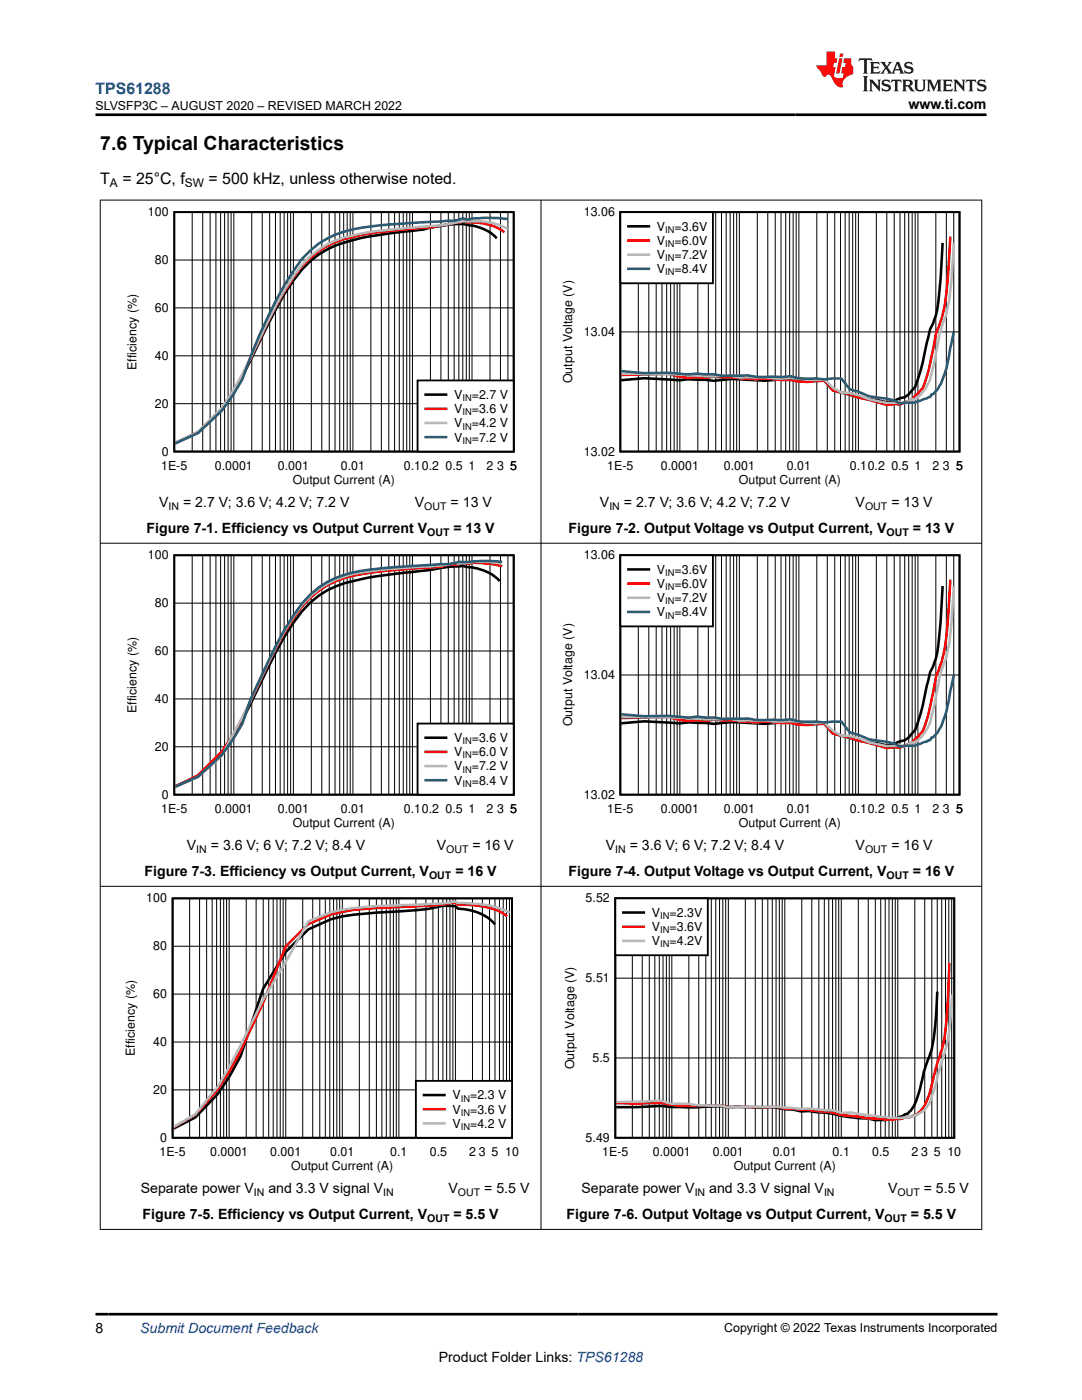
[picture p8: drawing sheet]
<svg xmlns="http://www.w3.org/2000/svg" width="216mm" height="279mm" viewBox="0 0 216 279" stroke-linecap="round" stroke-linejoin="round" font-family="sans-serif">
<defs><g id="words">
<text font-size="3.9" x="20" y="29.9">7.6 Typical Characteristics</text>
<text font-size="3.2" fill="#00f" x="19" y="18.7">TPS61288</text>
<g font-size="3.2">
<text x="20" y="36.7">T</text>
<text x="24.4" y="36.7">= 25°C, f</text>
<text x="41.6" y="36.7">= 500 kHz, unless otherwise noted.</text>
</g>
<g font-size="2.8">
<text x="181.3" y="21.8">www.ti.com</text>
<text x="31.8" y="101.2">V</text>
<text x="36.5" y="101.2">= 2.7 V; 3.6 V; 4.2 V; 7.2 V</text>
<text x="82.8" y="101.2">V</text>
<text x="89.9" y="101.2">= 13 V</text>
<text x="119.7" y="101.2">V</text>
<text x="124.5" y="101.2">= 2.7 V; 3.6 V; 4.2 V; 7.2 V</text>
<text x="170.7" y="101.2">V</text>
<text x="177.9" y="101.2">= 13 V</text>
<text x="29.2" y="106.4">Figure 7-1. Efficiency vs Output Current V</text>
<text x="90.5" y="106.4">= 13 V</text>
<text x="113.5" y="106.4">Figure 7-2. Output Voltage vs Output Current, V</text>
<text x="182.2" y="106.4">= 13 V</text>
<text x="37.3" y="169.7">V</text>
<text x="42.1" y="169.7">= 3.6 V; 6 V; 7.2 V; 8.4 V</text>
<text x="87.1" y="169.7">V</text>
<text x="94.3" y="169.7">= 16 V</text>
<text x="120.9" y="169.7">V</text>
<text x="125.7" y="169.7">= 3.6 V; 6 V; 7.2 V; 8.4 V</text>
<text x="170.7" y="169.7">V</text>
<text x="177.9" y="169.7">= 16 V</text>
<text x="28.8" y="174.9">Figure 7-3. Efficiency vs Output Current, V</text>
<text x="90.9" y="174.9">= 16 V</text>
<text x="113.5" y="174.9">Figure 7-4. Output Voltage vs Output Current, V</text>
<text x="182.2" y="174.9">= 16 V</text>
<text x="28.1" y="238.1">Separate power V</text>
<text x="53.6" y="238.1">and 3.3 V signal V</text>
<text x="89.5" y="238.1">V</text>
<text x="96.6" y="238.1">= 5.5 V</text>
<text x="116" y="238.1">Separate power V</text>
<text x="141.5" y="238.1">and 3.3 V signal V</text>
<text x="177.2" y="238.1">V</text>
<text x="184.3" y="238.1">= 5.5 V</text>
<text x="28.5" y="243.4">Figure 7-5. Efficiency vs Output Current, V</text>
<text x="90.5" y="243.4">= 5.5 V</text>
<text x="113.1" y="243.4">Figure 7-6. Output Voltage vs Output Current, V</text>
<text x="181.8" y="243.4">= 5.5 V</text>
<text x="19" y="266.1">8</text>
<text x="87.6" y="271.7">Product Folder Links: TPS61288</text>
</g>
<text font-size="2.8" fill="#00f" x="28" y="266.1">Submit Document Feedback</text>
<g font-size="2.5">
<text x="19" y="21.9">SLVSFP3C – AUGUST 2020 – REVISED MARCH 2022</text>
<text x="29.5" y="43.2">100</text>
<text x="116.5" y="43.2">13.06</text>
<text x="131.1" y="46.1">V</text>
<text x="134.6" y="46.1">=3.6V</text>
<text x="30.9" y="52.7">80</text>
<text x="131.1" y="48.9">V</text>
<text x="131.1" y="51.7">V</text>
<text x="134.6" y="48.9">=6.0V</text>
<text x="134.6" y="51.7">=7.2V</text>
<text x="131.1" y="54.5">V</text>
<text x="134.6" y="54.5">=8.4V</text>
<text x="30.9" y="62.3">60</text>
<text x="30.9" y="71.8">40</text>
<text x="116.5" y="67">13.04</text>
<text x="27.2" y="73.8" transform="rotate(-90 27.2 73.8)">Efficiency (%)</text>
<text x="114.2" y="76.5" transform="rotate(-90 114.2 76.5)">Output Voltage (V)</text>
<text x="30.9" y="81.4">20</text>
<text x="90.6" y="79.6">V</text>
<text x="90.6" y="82.5">V</text>
<text x="94.2" y="79.6">=2.7 V</text>
<text x="94.2" y="82.5">=3.6 V</text>
<text x="90.6" y="85.3">V</text>
<text x="90.6" y="88.1">V</text>
<text x="94.2" y="85.3">=4.2 V</text>
<text x="94.2" y="88.1">=7.2 V</text>
<text x="32.2" y="93.8">1E-5</text>
<text x="32.3" y="90.9">0</text>
<text x="42.9" y="93.8">0.0001</text>
<text x="55.4" y="93.8">0.001</text>
<text x="68" y="93.8">0.01</text>
<text x="80.6" y="93.8">0.10.2</text>
<text x="88.9" y="93.8">0.5</text>
<text x="93.5" y="93.8">1</text>
<text x="97.1" y="93.8">2</text>
<text x="99.2" y="93.8">3</text>
<text x="101.8" y="93.8">5</text>
<text x="116.5" y="90.9">13.02</text>
<text x="121.2" y="93.8">1E-5</text>
<text x="131.9" y="93.8">0.0001</text>
<text x="144.4" y="93.8">0.001</text>
<text x="157" y="93.8">0.01</text>
<text x="169.6" y="93.8">0.10.2</text>
<text x="177.9" y="93.8">0.5</text>
<text x="182.5" y="93.8">1</text>
<text x="186.1" y="93.8">2</text>
<text x="188.1" y="93.8">3</text>
<text x="190.8" y="93.8">5</text>
<text x="58.4" y="96.6">Output Current (A)</text>
<text x="147.4" y="96.6">Output Current (A)</text>
<text x="29.5" y="111.6">100</text>
<text x="116.5" y="111.6">13.06</text>
<text x="131.1" y="114.5">V</text>
<text x="131.1" y="117.4">V</text>
<text x="134.6" y="114.5">=3.6V</text>
<text x="134.6" y="117.4">=6.0V</text>
<text x="30.9" y="121.2">80</text>
<text x="131.1" y="120.2">V</text>
<text x="131.1" y="123">V</text>
<text x="134.6" y="120.2">=7.2V</text>
<text x="134.6" y="123">=8.4V</text>
<text x="30.9" y="130.7">60</text>
<text x="116.5" y="135.5">13.04</text>
<text x="27.2" y="142.3" transform="rotate(-90 27.2 142.3)">Efficiency (%)</text>
<text x="30.9" y="140.3">40</text>
<text x="30.9" y="149.8">20</text>
<text x="90.6" y="148.1">V</text>
<text x="94.2" y="148.1">=3.6 V</text>
<text x="114.2" y="144.9" transform="rotate(-90 114.2 144.9)">Output Voltage (V)</text>
<text x="90.6" y="150.9">V</text>
<text x="90.6" y="153.8">V</text>
<text x="94.2" y="150.9">=6.0 V</text>
<text x="94.2" y="153.8">=7.2 V</text>
<text x="32.3" y="159.4">0</text>
<text x="90.6" y="156.6">V</text>
<text x="94.2" y="156.6">=8.4 V</text>
<text x="116.5" y="159.4">13.02</text>
<text x="32.2" y="162.2">1E-5</text>
<text x="42.9" y="162.2">0.0001</text>
<text x="55.4" y="162.2">0.001</text>
<text x="58.4" y="165.1">Output Current (A)</text>
<text x="68" y="162.2">0.01</text>
<text x="80.6" y="162.2">0.10.2</text>
<text x="88.9" y="162.2">0.5</text>
<text x="93.5" y="162.2">1</text>
<text x="97.1" y="162.2">2</text>
<text x="99.2" y="162.2">3</text>
<text x="101.8" y="162.2">5</text>
<text x="121.2" y="162.2">1E-5</text>
<text x="131.9" y="162.2">0.0001</text>
<text x="144.4" y="162.2">0.001</text>
<text x="147.4" y="165.1">Output Current (A)</text>
<text x="157" y="162.2">0.01</text>
<text x="169.6" y="162.2">0.10.2</text>
<text x="177.9" y="162.2">0.5</text>
<text x="182.5" y="162.2">1</text>
<text x="186.1" y="162.2">2</text>
<text x="188.1" y="162.2">3</text>
<text x="190.8" y="162.2">5</text>
<text x="29.2" y="180.1">100</text>
<text x="116.9" y="180.1">5.52</text>
<text x="130.1" y="183">V</text>
<text x="130.1" y="185.8">V</text>
<text x="133.6" y="183">=2.3V</text>
<text x="133.6" y="185.8">=3.6V</text>
<text x="30.6" y="189.7">80</text>
<text x="130.1" y="188.7">V</text>
<text x="133.6" y="188.7">=4.2V</text>
<text x="116.9" y="196">5.51</text>
<text x="30.6" y="199.2">60</text>
<text x="30.6" y="208.8">40</text>
<text x="26.9" y="210.8" transform="rotate(-90 26.9 210.8)">Efficiency (%)</text>
<text x="114.6" y="213.4" transform="rotate(-90 114.6 213.4)">Output Voltage (V)</text>
<text x="118.2" y="211.9">5.5</text>
<text x="30.6" y="218.3">20</text>
<text x="90.3" y="219.4">V</text>
<text x="93.8" y="219.4">=2.3 V</text>
<text x="32" y="227.9">0</text>
<text x="90.3" y="222.3">V</text>
<text x="90.3" y="225.1">V</text>
<text x="93.8" y="222.3">=3.6 V</text>
<text x="93.8" y="225.1">=4.2 V</text>
<text x="116.9" y="227.9">5.49</text>
<text x="31.8" y="230.7">1E-5</text>
<text x="41.9" y="230.7">0.0001</text>
<text x="53.9" y="230.7">0.001</text>
<text x="58.1" y="233.5">Output Current (A)</text>
<text x="65.9" y="230.7">0.01</text>
<text x="77.9" y="230.7">0.1</text>
<text x="85.8" y="230.7">0.5</text>
<text x="93.6" y="230.7">2</text>
<text x="95.6" y="230.7">3</text>
<text x="98.1" y="230.7">5</text>
<text x="100.8" y="230.7">10</text>
<text x="120.2" y="230.7">1E-5</text>
<text x="130.3" y="230.7">0.0001</text>
<text x="142.2" y="230.7">0.001</text>
<text x="146.4" y="233.5">Output Current (A)</text>
<text x="154.2" y="230.7">0.01</text>
<text x="166.1" y="230.7">0.1</text>
<text x="174" y="230.7">0.5</text>
<text x="181.9" y="230.7">2</text>
<text x="183.8" y="230.7">3</text>
<text x="186.3" y="230.7">5</text>
<text x="189" y="230.7">10</text>
<text x="144.5" y="265.8">Copyright © 2022 Texas Instruments Incorporated</text>
</g>
<g font-size="2.4">
<text x="21.9" y="37.4">A</text>
<text x="36.9" y="37.4">SW</text>
</g>
<g font-size="2.1">
<text x="33.6" y="101.8">IN</text>
<text x="84.7" y="101.8">OUT</text>
<text x="121.6" y="101.8">IN</text>
<text x="172.6" y="101.8">OUT</text>
<text x="85.2" y="107">OUT</text>
<text x="176.9" y="107">OUT</text>
<text x="39.2" y="170.2">IN</text>
<text x="89" y="170.2">OUT</text>
<text x="122.8" y="170.2">IN</text>
<text x="172.6" y="170.2">OUT</text>
<text x="85.6" y="175.4">OUT</text>
<text x="176.9" y="175.4">OUT</text>
<text x="50.7" y="238.7">IN</text>
<text x="76.5" y="238.7">IN</text>
<text x="91.4" y="238.7">OUT</text>
<text x="138.6" y="238.7">IN</text>
<text x="164.4" y="238.7">IN</text>
<text x="179.1" y="238.7">OUT</text>
<text x="85.2" y="243.9">OUT</text>
<text x="176.5" y="243.9">OUT</text>
</g>
<g font-size="1.9">
<text x="132.7" y="46.5">IN</text>
<text x="132.7" y="49.3">IN</text>
<text x="132.7" y="52.1">IN</text>
<text x="132.7" y="55">IN</text>
<text x="92.3" y="80.1">IN</text>
<text x="92.3" y="82.9">IN</text>
<text x="92.3" y="85.7">IN</text>
<text x="92.3" y="88.5">IN</text>
<text x="132.7" y="114.9">IN</text>
<text x="132.7" y="117.8">IN</text>
<text x="132.7" y="120.6">IN</text>
<text x="132.7" y="123.4">IN</text>
<text x="92.3" y="148.5">IN</text>
<text x="92.3" y="151.4">IN</text>
<text x="92.3" y="154.2">IN</text>
<text x="92.3" y="157">IN</text>
<text x="131.7" y="183.4">IN</text>
<text x="131.7" y="186.2">IN</text>
<text x="131.7" y="189.1">IN</text>
<text x="92" y="219.8">IN</text>
<text x="92" y="222.7">IN</text>
<text x="92" y="225.5">IN</text>
</g>
</g></defs>
<path d="M34.8 42.3h67.7v47.8h-67.7z" fill="none" stroke="#000" stroke-width=".36"/>
<g fill="none" stroke="#000" stroke-width=".2">
<path d="M34.8 51.9h67.7M38.4 42.3v47.8M40.5 42.3v47.8M41.9 42.3v47.8M43.1 42.3v47.8M44 42.3v47.8M44.8 42.3v47.8M45.5 42.3v47.8M46.1 42.3v47.8M46.7 42.3v47.8M50.2 42.3v47.8M52.3 42.3v47.8"/>
<path d="M53.8 42.3v47.8M55 42.3v47.8M55.9 42.3v47.8M56.7 42.3v47.8M57.4 42.3v47.8M58 42.3v47.8M58.5 42.3v47.8M62.1 42.3v47.8M64.2 42.3v47.8M65.7 42.3v47.8M66.9 42.3v47.8M67.8 42.3v47.8"/>
<path d="M68.6 42.3v47.8M69.3 42.3v47.8M69.9 42.3v47.8M70.4 42.3v47.8M74 42.3v47.8M76.1 42.3v47.8M77.6 42.3v47.8M78.7 42.3v47.8M79.7 42.3v47.8M80.5 42.3v47.8M81.2 42.3v47.8M81.8 42.3v47.8"/>
<path d="M82.3 42.3v47.8M85.9 42.3v47.8M88 42.3v47.8M89.5 42.3v47.8M90.6 42.3v47.8M91.6 42.3v47.8M92.3 42.3v47.8M93 42.3v47.8M93.6 42.3v47.8M94.2 42.3v47.8M97.8 42.3v47.8M99.9 42.3v47.8"/>
<path d="M101.3 42.3v47.8M102.5 42.3v47.8M34.8 71h67.7M34.8 61.4h67.7M34.8 80.6h67.7"/>
</g>
<path d="M99.1 47.6a8.2 8.2 0 0 0-5.5-2.6 11.9 11.9 0 0 0-5.6 .1l-3.6 .7a102.8 102.8 0 0 0-14 2.1 18.5 18.5 0 0 0-11.9 8.1 82.8 82.8 0 0 0-6.8 12.3 80.4 80.4 0 0 1-7.4 13.4l-4.8 4.6-4.6 2.1" fill="none" stroke="#000" stroke-width=".51"/>
<path d="M100.7 46.4a10.6 10.6 0 0 0-7.1-2 16.3 16.3 0 0 0-5.6 .6l-2.1 .4a143.2 143.2 0 0 0-13.8 1.5 22.8 22.8 0 0 0-8.5 3.2 23.5 23.5 0 0 0-6.8 7.9 238.2 238.2 0 0 0-8.4 16.8l-1.7 3.1-2.4 3.6-4.8 4.7-4.6 2.2" fill="none" stroke="#f00" stroke-width=".51"/>
<path d="M101.3 45.7l-.8-.4a13.1 13.1 0 0 0-6.9-1.1 6.4 6.4 0 0 0-3 .3 28.5 28.5 0 0 1-6.2 .7 113.8 113.8 0 0 0-14 1.8 17.6 17.6 0 0 0-11.9 8.1 83.5 83.5 0 0 0-6.8 12.6 84.6 84.6 0 0 1-7.4 13.7l-4.8 4.8-4.6 2.2" fill="none" stroke="#b8b8b8" stroke-width=".51"/>
<path d="M101.3 43.7l-2.6-.2a24.7 24.7 0 0 0-5.7 .3l-.7-.2-1.7 .5-6.2 .3a99.5 99.5 0 0 0-14 1.4 17.7 17.7 0 0 0-11.9 8.3 100.2 100.2 0 0 0-10.1 21.6l-1.7 2.9-2.4 3.3-4.8 4.5-4.6 2.1" fill="none" stroke="#295c75" stroke-width=".51"/>
<path d="M83.3 75.9h19.2v14.2h-19.2z" fill-rule="evenodd" fill="#fff"/>
<path d="M123.8 42.3h67.7v47.8h-67.7zM83.3 75.9h19.2v14.2h-19.2z" fill="none" stroke="#000" stroke-width=".36"/>
<path d="M188.1 48.5l-.4 7.2a32.3 32.3 0 0 1-1.2 7.9l-.9 2.1-1.1 4.7a37.3 37.3 0 0 1-1.9 6.8l-1.3 1.5-.8 .6-.9 .2-1.2 .5-1.4 .3-2.1-.5a26 26 0 0 1-7-1.5l-1.7-.4-1.7-2-1.7-.2-3.4 .1a27.2 27.2 0 0 0-6.8 .2l-1.7-.1a36 36 0 0 0-8.5 .1l-5-.3-1.7 .2-7.2-.4-4.5 .4M84.9 78.8h4.1" fill="none" stroke="#000" stroke-width=".51"/>
<path d="M189.6 47.2a88.4 88.4 0 0 1-1.5 15.6l-.6 2.1a9.3 9.3 0 0 0-1 3.3l-1.6 7.1a5.2 5.2 0 0 1-2.3 3.7l-.6 .7-2.4 1h-1.2l-1.4 .1-5.7-1.5-1.7-.6-3.4-.8-1.7-1.9-3.4 .2h-1.7l-1.7-.4h-1.7l-3.4-.3a27.8 27.8 0 0 1-6.8-.2h-1.7l-1.7-.1-1.7 .2-1.6-.2-1.7 .2-1.7-.2-2.4-.6-9.3 .2M84.9 81.6h4.1" fill="none" stroke="#f00" stroke-width=".51"/>
<path d="M190.3 48.5a80.7 80.7 0 0 1-1.3 13.3l-.2 1a35.3 35.3 0 0 0-2.3 9.2l-.6 2.4a7.7 7.7 0 0 1-3.3 5.2l-.6 .1-1.5 .8-.9-.2-2.6 .1-2.1-.4-1.5-.3-2.1-.9-1.7-.3-1.7-.2-1.7-.9-1.7-1.6h-3.4l-3.4-.4-3.4 .1-1.7-.2h-5.1l-1.7-.3-5.1 .1-7.4-.4-9.3-.1M84.9 84.4h4.1" fill="none" stroke="#b8b8b8" stroke-width=".51"/>
<path d="M190.3 66.3l-.7 3.1a19.2 19.2 0 0 1-2.6 8.4l-.8 .9h-.3l-.3 .5-1.9 .8a3.7 3.7 0 0 1-2.4 .3l-1.7 .2-1.2-.6-5-.8-2.1-.9-1.7-.5-1.7-2.1-1.7-.1-1.7 .2-1.7-.2h-3.4l-1.7-.4-1.7 .1h-5.1l-1.7-.3-5.1 .1-1.7-.3-3.3-.2-1.7 .2-4.1-.3-4.8 .1-4.5-.4M84.9 87.2h4.1" fill="none" stroke="#295c75" stroke-width=".51"/>
<g fill="none" stroke="#000" stroke-width=".2">
<path d="M127.4 42.3v47.8M129.5 42.3v47.8M130.9 42.3v47.8M132.1 42.3v47.8M133 42.3v47.8M133.8 42.3v47.8M134.5 42.3v47.8M135.1 42.3v47.8M135.7 42.3v47.8M139.2 42.3v47.8M141.3 42.3v47.8M142.8 42.3v47.8"/>
<path d="M144 42.3v47.8M144.9 42.3v47.8M145.7 42.3v47.8M146.4 42.3v47.8M147 42.3v47.8M147.5 42.3v47.8M151.1 42.3v47.8M153.2 42.3v47.8M154.7 42.3v47.8M155.8 42.3v47.8M156.8 42.3v47.8M157.6 42.3v47.8"/>
<path d="M158.3 42.3v47.8M158.9 42.3v47.8M159.4 42.3v47.8M163 42.3v47.8M165.1 42.3v47.8M166.6 42.3v47.8M167.7 42.3v47.8M168.6 42.3v47.8M169.4 42.3v47.8M170.1 42.3v47.8M170.7 42.3v47.8M171.3 42.3v47.8"/>
<path d="M174.9 42.3v47.8M177 42.3v47.8M178.4 42.3v47.8M179.6 42.3v47.8M180.5 42.3v47.8M181.3 42.3v47.8M182 42.3v47.8M182.6 42.3v47.8M183.2 42.3v47.8M186.7 42.3v47.8M188.8 42.3v47.8M190.3 42.3v47.8"/>
<path d="M191.5 42.3v47.8M123.8 66.2h67.7"/>
</g>
<path d="M123.8 42.3h18.5v14.2h-18.5z" fill-rule="evenodd" fill="#fff"/>
<path d="M123.8 42.3h18.5v14.2h-18.5zM34.8 110.8h67.7v47.8h-67.7z" fill="none" stroke="#000" stroke-width=".36"/>
<path d="M125.4 45.2h4.1M99.7 116a9.3 9.3 0 0 0-6.7-2.9l-.7-.2-.7 .1a22.6 22.6 0 0 0-5.7 .8 108.8 108.8 0 0 0-17.2 2.6 18 18 0 0 0-10.2 7.9 87.2 87.2 0 0 0-6.8 12.6 76.6 76.6 0 0 1-7.4 13.4l-4.8 4.6-4.6 2" fill="none" stroke="#000" stroke-width=".51"/>
<path d="M125.4 48h4.1M100.2 113l-.7-.1a16.5 16.5 0 0 0-5.9-.4l-1.3-.1-1.7 .3h-1.1l-1.5 .4-2.1 .1a132.2 132.2 0 0 0-15.5 1.7 18 18 0 0 0-11.9 8.5 88.1 88.1 0 0 0-6.8 12.9 80.2 80.2 0 0 1-7.4 13.7l-4.8 4.7-4.6 2.3" fill="none" stroke="#f00" stroke-width=".51"/>
<path d="M125.4 50.8h4.1M100.2 112.5l-1.5-.2a25.3 25.3 0 0 0-7.1 .2l-1-.2a55 55 0 0 1-10 1l-5.1 .5a24.1 24.1 0 0 0-11.9 3.8l-1.7 1.3a39.1 39.1 0 0 0-6.8 10l-3.4 7.1a195.9 195.9 0 0 1-7.4 14.8l-4.8 4.3-4.6 1.9" fill="none" stroke="#b8b8b8" stroke-width=".51"/>
<path d="M125.4 53.6h4.1M100.2 112.1l-3-.2-5.6 .2-2.1 .5-3.6 .1a122.5 122.5 0 0 0-15.5 1.6 17.7 17.7 0 0 0-11.9 8.5 89.6 89.6 0 0 0-6.8 13l-1.6 3.6-1.7 5-1.7 2.9-2.4 3.3-4.8 4.4-4.6 2" fill="none" stroke="#295c75" stroke-width=".51"/>
<g fill="none" stroke="#000" stroke-width=".2">
<path d="M38.4 110.8v47.8M40.5 110.8v47.8M41.9 110.8v47.8M43.1 110.8v47.8M44 110.8v47.8M44.8 110.8v47.8M45.5 110.8v47.8M46.1 110.8v47.8M46.7 110.8v47.8M50.2 110.8v47.8M52.3 110.8v47.8M53.8 110.8v47.8"/>
<path d="M55 110.8v47.8M55.9 110.8v47.8M56.7 110.8v47.8M57.4 110.8v47.8M58 110.8v47.8M58.5 110.8v47.8M62.1 110.8v47.8M64.2 110.8v47.8M65.7 110.8v47.8M66.9 110.8v47.8M67.8 110.8v47.8M68.6 110.8v47.8"/>
<path d="M69.3 110.8v47.8M69.9 110.8v47.8M70.4 110.8v47.8M74 110.8v47.8M76.1 110.8v47.8M77.6 110.8v47.8M78.7 110.8v47.8M79.7 110.8v47.8M80.5 110.8v47.8M81.2 110.8v47.8M81.8 110.8v47.8M82.3 110.8v47.8"/>
<path d="M85.9 110.8v47.8M88 110.8v47.8M89.5 110.8v47.8M90.6 110.8v47.8M91.6 110.8v47.8M92.3 110.8v47.8M93 110.8v47.8M93.6 110.8v47.8M94.2 110.8v47.8M97.8 110.8v47.8M99.9 110.8v47.8M101.3 110.8v47.8"/>
<path d="M102.5 110.8v47.8M34.8 139.5h67.7M34.8 129.9h67.7M34.8 120.4h67.7M34.8 149h67.7"/>
</g>
<path d="M83.3 144.4h19.2v14.2h-19.2z" fill-rule="evenodd" fill="#fff"/>
<path d="M123.8 110.8h67.7v47.8h-67.7zM83.3 144.4h19.2v14.2h-19.2z" fill="none" stroke="#000" stroke-width=".36"/>
<path d="M188.1 116.9l-.4 7.2a32.3 32.3 0 0 1-1.2 8l-.9 2.1-1.1 4.7a37.3 37.3 0 0 1-1.9 6.8l-1.3 1.5-.8 .6-.9 .1-1.2 .6-1.4 .3-2.1-.5a26 26 0 0 1-7-1.5l-1.7-.5-1.7-1.9-1.7-.3-3.4 .2a27.2 27.2 0 0 0-6.8 .2l-1.7-.1a36 36 0 0 0-8.5 .1l-5-.3-1.7 .2-7.2-.4-4.5 .3M84.9 147.2h4.1" fill="none" stroke="#000" stroke-width=".51"/>
<path d="M189.6 115.7a88.4 88.4 0 0 1-1.5 15.6l-.6 2.1a9.3 9.3 0 0 0-1 3.3l-1.6 7.1a5.2 5.2 0 0 1-2.3 3.7l-.6 .7-2.4 1-1.2-.1-1.4 .2-5.7-1.5-1.7-.6-3.4-.8-1.7-1.9-3.4 .2-1.7-.1-1.7-.3h-1.7l-3.4-.3a27.8 27.8 0 0 1-6.8-.3l-1.7 .1-1.7-.2-1.7 .3-1.6-.2-1.7 .2-1.7-.2-2.4-.6-9.3 .2M84.9 150.1h4.1" fill="none" stroke="#f00" stroke-width=".51"/>
<path d="M190.3 117a80.7 80.7 0 0 1-1.3 13.3l-.2 1a35.3 35.3 0 0 0-2.3 9.2l-.6 2.3a7.7 7.7 0 0 1-3.3 5.3l-.6 .1-1.5 .7-.9-.2-2.6 .2-2.1-.4-1.5-.4-2.1-.8-1.7-.4-1.7-.1-1.7-.9-1.7-1.7-3.4 .1-3.4-.4-3.4 .1-1.7-.2h-5.1l-1.7-.3-5.1 .1-7.4-.5h-9.3M84.9 152.9h4.1" fill="none" stroke="#b8b8b8" stroke-width=".51"/>
<path d="M190.3 134.7l-.7 3.1a19.2 19.2 0 0 1-2.6 8.5l-.8 .8-.3 .1-.3 .5-1.9 .7a3.7 3.7 0 0 1-2.4 .4l-1.7 .2-1.2-.6-5-.8-2.1-1-1.7-.4-1.7-2.2h-1.7l-1.7 .2-1.7-.2h-3.4l-1.7-.5-1.7 .2h-5.1l-1.7-.3-5.1 .1-1.7-.3-3.3-.2-1.7 .2-4.1-.3h-4.8l-4.5-.4M84.9 155.7h4.1" fill="none" stroke="#295c75" stroke-width=".51"/>
<g fill="none" stroke="#000" stroke-width=".2">
<path d="M127.4 110.8v47.8M129.5 110.8v47.8M130.9 110.8v47.8M132.1 110.8v47.8M133 110.8v47.8M133.8 110.8v47.8M134.5 110.8v47.8M135.1 110.8v47.8M135.7 110.8v47.8M139.2 110.8v47.8M141.3 110.8v47.8M142.8 110.8v47.8"/>
<path d="M144 110.8v47.8M144.9 110.8v47.8M145.7 110.8v47.8M146.4 110.8v47.8M147 110.8v47.8M147.5 110.8v47.8M151.1 110.8v47.8M153.2 110.8v47.8M154.7 110.8v47.8M155.8 110.8v47.8M156.8 110.8v47.8M157.6 110.8v47.8"/>
<path d="M158.3 110.8v47.8M158.9 110.8v47.8M159.4 110.8v47.8M163 110.8v47.8M165.1 110.8v47.8M166.6 110.8v47.8M167.7 110.8v47.8M168.6 110.8v47.8M169.4 110.8v47.8M170.1 110.8v47.8M170.7 110.8v47.8M171.3 110.8v47.8"/>
<path d="M174.9 110.8v47.8M177 110.8v47.8M178.4 110.8v47.8M179.6 110.8v47.8M180.5 110.8v47.8M181.3 110.8v47.8M182 110.8v47.8M182.6 110.8v47.8M183.2 110.8v47.8M186.7 110.8v47.8M188.8 110.8v47.8M190.3 110.8v47.8"/>
<path d="M191.5 110.8v47.8M123.8 134.7h67.7"/>
</g>
<path d="M123.8 110.8h18.5v14.2h-18.5z" fill-rule="evenodd" fill="#fff"/>
<path d="M123.8 110.8h18.5v14.2h-18.5zM34.4 179.3h67.8v47.8h-67.8z" fill="none" stroke="#000" stroke-width=".36"/>
<path d="M125.4 113.6h4.1M98.8 184.5l-1-1-1.2-.8a12 12 0 0 0-5.2-1.4l-.5-.4-1.1-.1a7.6 7.6 0 0 0-3.4 .4 86.9 86.9 0 0 1-11.3 .9l-4.5 .4-2.3 .4-2.3 .6-4.5 2-4.5 4.5-4.5 7.3-4.5 13.5-2.3 4.1-2.2 3.4-4.5 4.7-4.4 2.2" fill="none" stroke="#000" stroke-width=".51"/>
<path d="M125.4 116.5h4.1M101.2 182.8l-1.6-.9-2.2-.8-2.9-.4-3.1-.1-.5-.4h-1.1l-2.3 .4-12.4 .6-4.5 .4-4.6 .9-4.5 1.9-4.5 4.5-4.5 11.2-4.5 9.6-2.3 4.2-2.2 3.5-4.5 5.1-4.4 2.5" fill="none" stroke="#f00" stroke-width=".51"/>
<path d="M125.4 119.3h4.1M101.7 182.2l-1.5-.8-2.1-.6-2.9-.4-3.8-.2-.5-.3a46.1 46.1 0 0 1-7.9 .7 102.6 102.6 0 0 0-14.7 1l-2.3 .5-4.5 1.8-4.5 8-4.5 7.6-4.5 9.2-4.5 8.2-4.5 5.5-4.4 2.5" fill="none" stroke="#b8b8b8" stroke-width=".51"/>
<path d="M125.4 122.1h4.1" fill="none" stroke="#295c75" stroke-width=".51"/>
<g fill="none" stroke="#000" stroke-width=".2">
<path d="M37.8 179.3v47.8M39.8 179.3v47.8M41.2 179.3v47.8M42.3 179.3v47.8M43.2 179.3v47.8M44 179.3v47.8M44.6 179.3v47.8M45.2 179.3v47.8M45.7 179.3v47.8M49.1 179.3v47.8M51.1 179.3v47.8M52.5 179.3v47.8"/>
<path d="M53.6 179.3v47.8M54.5 179.3v47.8M55.3 179.3v47.8M55.9 179.3v47.8M56.5 179.3v47.8M57 179.3v47.8M60.4 179.3v47.8M62.4 179.3v47.8M63.8 179.3v47.8M64.9 179.3v47.8M65.8 179.3v47.8M66.6 179.3v47.8"/>
<path d="M67.2 179.3v47.8M67.8 179.3v47.8M68.3 179.3v47.8M71.7 179.3v47.8M73.7 179.3v47.8M75.1 179.3v47.8M76.2 179.3v47.8M77.1 179.3v47.8M77.8 179.3v47.8M78.5 179.3v47.8M79.1 179.3v47.8M79.6 179.3v47.8"/>
<path d="M83 179.3v47.8M85 179.3v47.8M86.4 179.3v47.8M87.5 179.3v47.8M88.4 179.3v47.8M89.1 179.3v47.8M89.8 179.3v47.8M90.4 179.3v47.8M90.9 179.3v47.8M94.3 179.3v47.8M96.3 179.3v47.8M97.7 179.3v47.8"/>
<path d="M98.8 179.3v47.8M99.7 179.3v47.8M100.4 179.3v47.8M101.1 179.3v47.8M101.7 179.3v47.8M34.4 198.4h67.8M34.4 188.8h67.8M34.4 217.5h67.8M34.4 208h67.8"/>
</g>
<path d="M83 215.7h19.2v11.4h-19.2z" fill-rule="evenodd" fill="#fff"/>
<path d="M122.8 179.3h67.6v47.8h-67.6zM83 215.7h19.2v11.4h-19.2z" fill="none" stroke="#000" stroke-width=".36"/>
<path d="M187 197.9a58.3 58.3 0 0 1-1.2 11.9l-1.4 4-.4 1.7a16.7 16.7 0 0 1-2.3 6.2l-.6 .6-1.1 .5a15 15 0 0 1-5.3 .8l-1.5-.4a29.6 29.6 0 0 1-6.9-.9l-4.9-.6-1.6 .1-1.6-.4h-1.6l-3.2-.5-1.6 .2-4.9-.2-1.6 .1-1.6-.2-6.4 .2-3.2-.1-2.3-.2-4.5 .2-4.3 .1M84.6 218.5h4.1" fill="none" stroke="#000" stroke-width=".51"/>
<path d="M189.4 192.2a105.8 105.8 0 0 1-1.2 16.1l-1.5 4.9a29.3 29.3 0 0 1-2.3 7.7l-.2 .2a3.6 3.6 0 0 1-1.7 1.5l-.8 .2-.3 .2-.3-.1a11.3 11.3 0 0 1-5.4 .3h-2.5l-1.9-.4-3.4-.3-1.6-.5-1.6-.2-8.1-.5-1.6-.4h-9.7l-1.6-.3-4.8 .1a25.5 25.5 0 0 1-7.1-.6l-4.5 .1h-4.3M84.6 221.4h4.1" fill="none" stroke="#f00" stroke-width=".51"/>
<path d="M190 198.5a42.1 42.1 0 0 1-1.7 12.2l-1.2 4a22.9 22.9 0 0 1-2 5.9 4.4 4.4 0 0 1-3.4 2.2l-.3 .2-1.8 .2-1-.1a60.4 60.4 0 0 1-8.7-1.1l-2 .1-1.6-.5h-1.6l-3.3-.4-1.6 .1a92.5 92.5 0 0 0-14.5-.3l-1.6-.4-4.8-.1-1.6-.2h-3.2l-2.3-.6-8.8 .2M84.6 224.2h4.1" fill="none" stroke="#b8b8b8" stroke-width=".51"/>
<g fill="none" stroke="#000" stroke-width=".2">
<path d="M126.2 179.3v47.8M128.2 179.3v47.8M129.6 179.3v47.8M130.7 179.3v47.8M131.6 179.3v47.8M132.3 179.3v47.8M133 179.3v47.8M133.5 179.3v47.8M134.1 179.3v47.8M137.4 179.3v47.8M139.4 179.3v47.8M140.8 179.3v47.8"/>
<path d="M141.9 179.3v47.8M142.8 179.3v47.8M143.6 179.3v47.8M144.2 179.3v47.8M144.8 179.3v47.8M145.3 179.3v47.8M148.7 179.3v47.8M150.7 179.3v47.8M152.1 179.3v47.8M153.2 179.3v47.8M154.1 179.3v47.8M154.9 179.3v47.8"/>
<path d="M155.5 179.3v47.8M156.1 179.3v47.8M156.6 179.3v47.8M160 179.3v47.8M162 179.3v47.8M163.4 179.3v47.8M164.5 179.3v47.8M165.4 179.3v47.8M166.1 179.3v47.8M166.8 179.3v47.8M167.4 179.3v47.8M167.9 179.3v47.8"/>
<path d="M171.3 179.3v47.8M173.2 179.3v47.8M174.7 179.3v47.8M175.7 179.3v47.8M176.6 179.3v47.8M177.4 179.3v47.8M178.1 179.3v47.8M178.6 179.3v47.8M179.1 179.3v47.8M182.5 179.3v47.8M184.5 179.3v47.8M185.9 179.3v47.8"/>
<path d="M187 179.3v47.8M187.9 179.3v47.8M188.7 179.3v47.8M189.3 179.3v47.8M189.9 179.3v47.8M122.8 195.2h67.6M122.8 211.1h67.6"/>
</g>
<path d="M122.8 179.3h18.4v11.3h-18.4z" fill-rule="evenodd" fill="#fff"/>
<path d="M122.8 179.3h18.4v11.3h-18.4z" fill="none" stroke="#000" stroke-width=".36"/>
<path d="M124.4 182.1h4.1" fill="none" stroke="#000" stroke-width=".51"/>
<path d="M124.4 184.9h4.1" fill="none" stroke="#f00" stroke-width=".51"/>
<path d="M124.4 187.8h4.1" fill="none" stroke="#b8b8b8" stroke-width=".51"/>
<path d="M19.9 39.9h176.1M20 39.9v205.5M107.9 39.9v205.5M195.9 39.9v205.5M19.9 108.4h176.1M19.9 176.9h176.1M19.9 245.4h176.1" fill="none" stroke="#000" stroke-width=".2"/>
<path d="M171.5 11.6l-.2 .6 .5-.2h.6v.1v2.2l-.2 .4h1l-.2-.4v-2.2v-.1h.5l.5 .2-.1-.6zM173.6 12.4l.2 .3v1.6l-.2 .4h1.9l.1-.6a1.08 1.08 0 0 1-1.3 .2v-.7h.6l.4 .2v-.7l-.4 .2h-.6v-.5l.2-.2a1 1 0 0 1 1 .3l-.1-.5zM175.7 12.4l.9 1.1-1 1.2h.9l-.2-.2 .5-.8 .4 .8-.2 .2h1.6l-.2-.2 .2-.5h.9l.1 .5-.1 .2h.9l-.2-.4-.8-1.9h-.5l-.9 2.1-.9-1.1 .9-1h-.8l.2 .2-.4 .6-.4-.6 .2-.2zM179 12.8l.4 1h-.7zM180.7 12.5a.65 .65 0 0 0-.2 .7 .65 .65 0 0 0 .6 .5l.6 .1 .1 .3a.79 .79 0 0 1-.7 .4 .79 .79 0 0 1-.7-.5l.1 .7 .2-.1a.93 .93 0 0 0 1.1 0 .93 .93 0 0 0 .4-.9 1.46 1.46 0 0 0-1.2-.6l-.1-.3a1.09 1.09 0 0 1 1.2 .2l-.2-.6-.1 .1-.5-.2zM172.2 15.2l.2 .4v2.2l-.2 .4h1l-.2-.4v-2.2l.2-.4zM173.4 15.9l.2 .4v1.5l-.2 .4h.8l-.3-.4 .1-1.3 1.6 1.8v-2l.2-.4h-.7l.1 .2 .1 1.1-1.2-1.3zM176.2 16a.65 .65 0 0 0-.2 .8 .65 .65 0 0 0 .6 .4l.6 .2 .1 .2a.79 .79 0 0 1-.7 .4 .79 .79 0 0 1-.7-.5l.1 .7 .2-.1a.93 .93 0 0 0 1.1 .1 .93 .93 0 0 0 .4-1 1.46 1.46 0 0 0-1.2-.5l-.1-.4a1.09 1.09 0 0 1 1.2 .2l-.1-.6-.2 .1-.5-.1zM177.9 15.9l-.1 .6a.63 .63 0 0 1 .8-.3v1.6l-.3 .4h1l-.2-.4v-1.6a.66 .66 0 0 1 .8 .3l-.1-.6zM180 15.9l.2 .4v1.5l-.2 .4h1l-.2-.2-.1-.7h.5l.1 .2a.79 .79 0 0 0 1.2 .6l-1-.9a.61 .61 0 0 0 .6-.6 .61 .61 0 0 0-.5-.7zM180.8 16.2h.1a.47 .47 0 0 1 .5 .1 .47 .47 0 0 1 .1 .5l-.1 .1-.7 .1zM182.3 15.9l.2 .2a2.27 2.27 0 0 0 .4 2 1.04 1.04 0 0 0 1.7-.7v-1.3l.2-.2h-.8l.2 .4v1.1a.6 .6 0 0 1-.6 .6 .6 .6 0 0 1-.6-.6v-1.1l.3-.4zM184.9 15.9l.2 .4v1.5l-.2 .4h.8l-.3-.4v-1.4l.9 1.9 .9-1.9v1.4l-.3 .4h1l-.2-.4v-1.5l.2-.4h-.8l-.7 1.5-.6-1.5zM188.1 15.9l.2 .4v1.5l-.2 .4h1.9l.1-.6a1.09 1.09 0 0 1-1.3 .2v-.7h.6l.4 .2v-.6l-.4 .2h-.6v-.6l.2-.1a1.01 1.01 0 0 1 1 .3l-.1-.6zM190.2 15.9l.3 .4v1.5l-.3 .4h.8l-.2-.4v-1.3l1.6 1.8v-2l.2-.4h-.7l.2 .2v1.1l-1.2-1.3zM192.8 15.9l-.1 .6a.63 .63 0 0 1 .8-.3v1.6l-.3 .4h1l-.2-.4v-1.6a.66 .66 0 0 1 .8 .3l-.1-.6zM195.2 16a.65 .65 0 0 0-.2 .8 .65 .65 0 0 0 .6 .4l.6 .2 .2 .2a.79 .79 0 0 1-.7 .4 .79 .79 0 0 1-.7-.5l.1 .7 .2-.1a.93 .93 0 0 0 1 .1 .93 .93 0 0 0 .5-1 1.46 1.46 0 0 0-1.3-.5v-.4a1.09 1.09 0 0 1 1.2 .2l-.2-.6-.2 .1-.5-.1z" fill="#231f20"/>
<path d="M164.9 10.3v2.7h-2l.1 .4 .8 1a.95 .95 0 0 0 1 .9 .59 .59 0 0 1 .5-.4 .59 .59 0 0 1 .5 .3l.4 .8a1.59 1.59 0 0 0 2.1 1.4 1.61 1.61 0 0 1 1-2.3l1-.3-.1-1.5a1.59 1.59 0 0 1-.3-1.7h-1.5l-.2 .9h.6l-.2 .9h-.5l-.2 .9v.3l.4 .1-.1 .9h-.7a.73 .73 0 0 1-1-.7l.3-1.5h-.5l.1-.9h.5l.2-.9h-.5v-1.3zM167.4 11.6l-.6 3.1h.7l.6-3.1zM167.6 10.7l-.1 .6h.7l.1-.6z" fill="#ed1c24"/>
<path d="M19 22.9h177.8M19 262.3h180" fill="none" stroke="#000" stroke-width=".53"/>
<use href="#words"/>
</svg>
